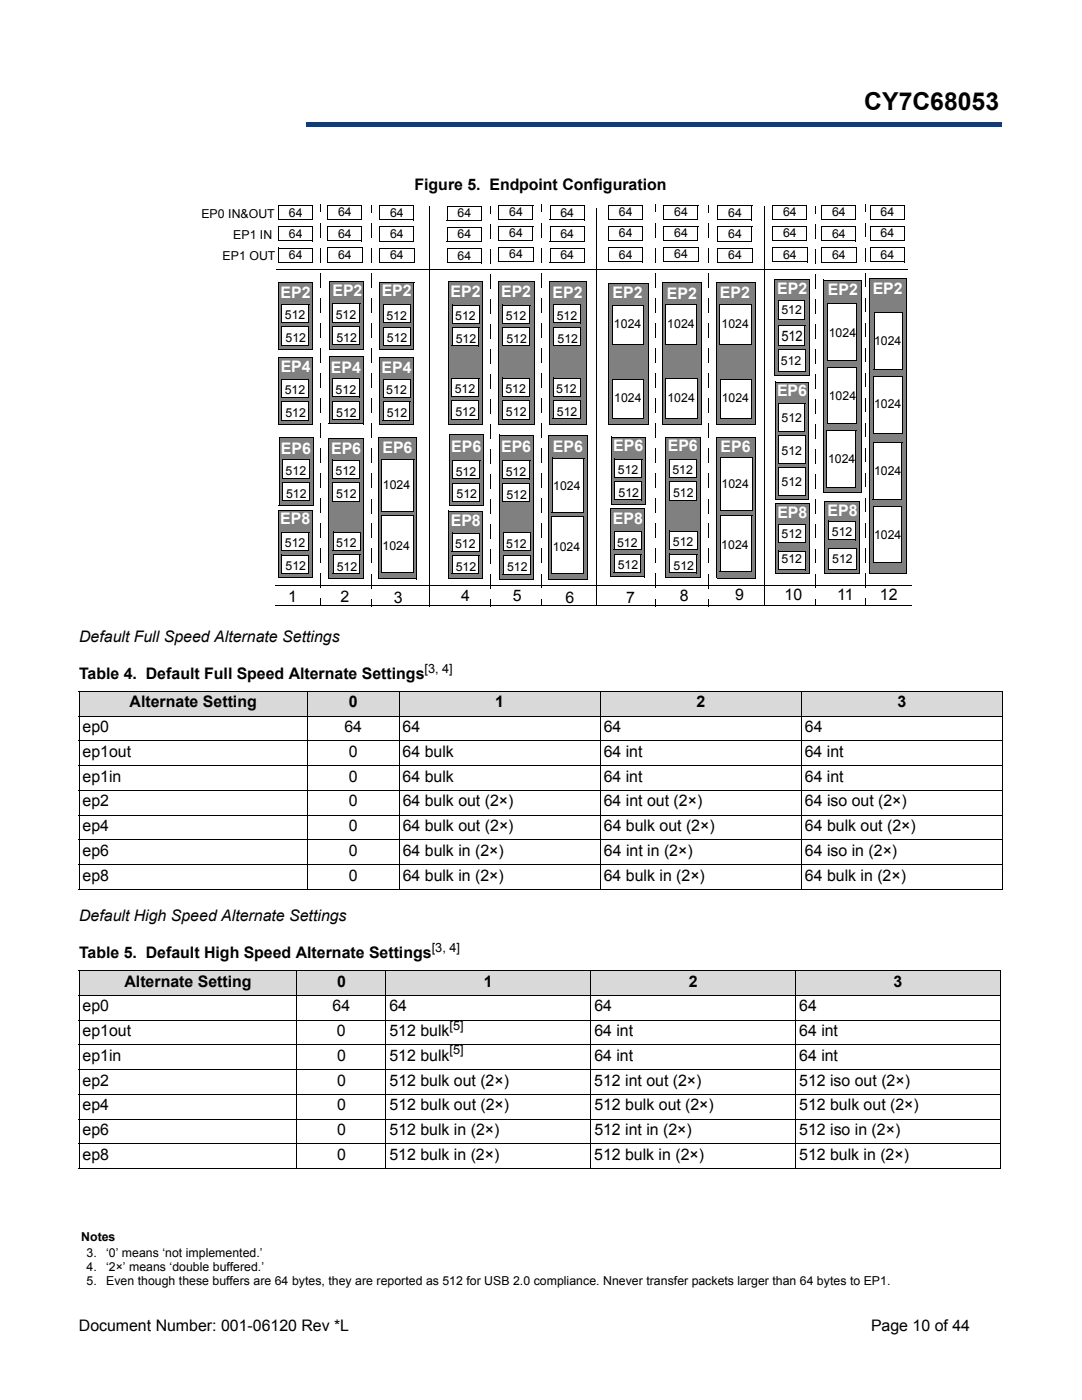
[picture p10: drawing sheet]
<svg xmlns="http://www.w3.org/2000/svg" width="216mm" height="279mm" viewBox="0 0 216 279" stroke-linecap="round" stroke-linejoin="round" font-family="sans-serif">
<defs><g id="words">
<text font-size="4.9" x="172.5" y="22">CY7C68053</text>
<g font-size="3.2">
<text x="82.7" y="37.9">Figure 5. Endpoint Configuration</text>
<text x="92" y="120">4</text>
<text x="102.3" y="120">5</text>
<text x="135.7" y="120">8</text>
<text x="146.7" y="119.8">9</text>
<text x="156.5" y="119.7">10</text>
<text x="167" y="119.7">11</text>
<text x="175.6" y="119.7">12</text>
<text x="57.5" y="120.1">1</text>
<text x="67.9" y="120.1">2</text>
<text x="78.6" y="120.3">3</text>
<text x="112.8" y="120.3">6</text>
<text x="124.9" y="120.3">7</text>
<text x="15.8" y="128.1">Default Full Speed Alternate Settings</text>
<text x="15.8" y="135.5">Table 4. Default Full Speed Alternate Settings</text>
<text x="25.9" y="141.2">Alternate Setting</text>
<text x="69.6" y="141.2">0</text>
<text x="98.8" y="141.2">1</text>
<text x="139" y="141.2">2</text>
<text x="179.1" y="141.2">3</text>
<text x="16.5" y="146.1">ep0</text>
<text x="68.7" y="146.1">64</text>
<text x="80.3" y="146.1">64</text>
<text x="120.5" y="146.1">64</text>
<text x="160.6" y="146.1">64</text>
<text x="16.5" y="151">ep1out</text>
<text x="16.5" y="156">ep1in</text>
<text x="69.6" y="151">0</text>
<text x="69.6" y="156">0</text>
<text x="80.3" y="151">64 bulk</text>
<text x="80.3" y="156">64 bulk</text>
<text x="120.5" y="151">64 int</text>
<text x="120.5" y="156">64 int</text>
<text x="160.6" y="151">64 int</text>
<text x="160.6" y="156">64 int</text>
<text x="16.5" y="160.9">ep2</text>
<text x="69.6" y="160.9">0</text>
<text x="80.4" y="160.9">64 bulk out (2×)</text>
<text x="120.5" y="160.9">64 int out (2×)</text>
<text x="160.6" y="160.9">64 iso out (2×)</text>
<text x="16.5" y="165.8">ep4</text>
<text x="69.6" y="165.8">0</text>
<text x="80.4" y="165.8">64 bulk out (2×)</text>
<text x="120.5" y="165.8">64 bulk out (2×)</text>
<text x="160.6" y="165.8">64 bulk out (2×)</text>
<text x="16.5" y="170.8">ep6</text>
<text x="69.6" y="170.8">0</text>
<text x="80.4" y="170.8">64 bulk in (2×)</text>
<text x="120.5" y="170.8">64 int in (2×)</text>
<text x="160.6" y="170.8">64 iso in (2×)</text>
<text x="16.5" y="175.7">ep8</text>
<text x="69.6" y="175.7">0</text>
<text x="80.4" y="175.7">64 bulk in (2×)</text>
<text x="120.5" y="175.7">64 bulk in (2×)</text>
<text x="160.6" y="175.7">64 bulk in (2×)</text>
<text x="15.8" y="183.8">Default High Speed Alternate Settings</text>
<text x="15.8" y="191.2">Table 5. Default High Speed Alternate Settings</text>
<text x="24.8" y="196.9">Alternate Setting</text>
<text x="67.2" y="196.9">0</text>
<text x="96.6" y="196.9">1</text>
<text x="137.4" y="196.9">2</text>
<text x="178.3" y="196.9">3</text>
<text x="16.5" y="201.8">ep0</text>
<text x="66.4" y="201.8">64</text>
<text x="77.7" y="201.8">64</text>
<text x="118.6" y="201.8">64</text>
<text x="159.5" y="201.8">64</text>
<text x="16.5" y="206.8">ep1out</text>
<text x="67.2" y="206.8">0</text>
<text x="77.7" y="206.8">512 bulk</text>
<text x="118.6" y="206.8">64 int</text>
<text x="159.5" y="206.8">64 int</text>
<text x="16.5" y="211.7">ep1in</text>
<text x="67.2" y="211.7">0</text>
<text x="77.7" y="211.7">512 bulk</text>
<text x="118.6" y="211.7">64 int</text>
<text x="159.5" y="211.7">64 int</text>
<text x="16.5" y="216.6">ep2</text>
<text x="16.5" y="221.6">ep4</text>
<text x="67.2" y="216.6">0</text>
<text x="67.3" y="221.6">0</text>
<text x="77.7" y="216.6">512 bulk out (2×)</text>
<text x="77.7" y="221.6">512 bulk out (2×)</text>
<text x="118.6" y="216.6">512 int out (2×)</text>
<text x="118.6" y="221.6">512 bulk out (2×)</text>
<text x="159.5" y="216.6">512 iso out (2×)</text>
<text x="159.5" y="221.6">512 bulk out (2×)</text>
<text x="16.5" y="226.5">ep6</text>
<text x="67.2" y="226.5">0</text>
<text x="77.7" y="226.5">512 bulk in (2×)</text>
<text x="118.6" y="226.5">512 int in (2×)</text>
<text x="159.5" y="226.5">512 iso in (2×)</text>
<text x="16.5" y="231.5">ep8</text>
<text x="67.2" y="231.5">0</text>
<text x="77.7" y="231.5">512 bulk in (2×)</text>
<text x="118.6" y="231.5">512 bulk in (2×)</text>
<text x="159.4" y="231.5">512 bulk in (2×)</text>
<text x="15.7" y="265.6">Document Number: 001-06120 Rev *L</text>
<text x="173.8" y="265.6">Page 10 of 44</text>
</g>
<g font-size="3.2" fill="#fff">
<text x="56" y="59.4">EP2</text>
<text x="66.3" y="59.1">EP2</text>
<text x="76.2" y="59.1">EP2</text>
<text x="89.9" y="59.2">EP2</text>
<text x="100" y="59.2">EP2</text>
<text x="110.2" y="59.5">EP2</text>
<text x="122.2" y="59.5">EP2</text>
<text x="133.1" y="59.6">EP2</text>
<text x="143.6" y="59.5">EP2</text>
<text x="155.1" y="58.7">EP2</text>
<text x="165.2" y="58.8">EP2</text>
<text x="174.1" y="58.6">EP2</text>
<text x="56" y="74.2">EP4</text>
<text x="66" y="74.4">EP4</text>
<text x="76.1" y="74.4">EP4</text>
<text x="155" y="79">EP6</text>
<text x="122.4" y="90">EP6</text>
<text x="56" y="90.6">EP6</text>
<text x="66.1" y="90.6">EP6</text>
<text x="76.3" y="90.4">EP6</text>
<text x="90" y="90.3">EP6</text>
<text x="100" y="90.3">EP6</text>
<text x="110.3" y="90.1">EP6</text>
<text x="133.2" y="90">EP6</text>
<text x="143.8" y="90.3">EP6</text>
<text x="55.9" y="104.5">EP8</text>
<text x="89.9" y="105.1">EP8</text>
<text x="122.3" y="104.6">EP8</text>
<text x="155.1" y="103.5">EP8</text>
<text x="165.1" y="103">EP8</text>
</g>
<text font-size="2.9" x="155.9" y="68.1">512</text>
<g font-size="2.5">
<text x="40.2" y="43.5">EP0 IN&amp;OUT</text>
<text x="46.5" y="47.7">EP1 IN</text>
<text x="57.6" y="43.2">64</text>
<text x="57.6" y="47.5">64</text>
<text x="67.5" y="43.2">64</text>
<text x="67.5" y="47.4">64</text>
<text x="77.8" y="43.2">64</text>
<text x="77.8" y="47.5">64</text>
<text x="91.3" y="43.3">64</text>
<text x="91.3" y="47.6">64</text>
<text x="101.6" y="43.1">64</text>
<text x="101.6" y="47.3">64</text>
<text x="111.8" y="43.2">64</text>
<text x="111.8" y="47.5">64</text>
<text x="123.5" y="43.1">64</text>
<text x="123.5" y="47.4">64</text>
<text x="134.5" y="43.1">64</text>
<text x="134.5" y="47.3">64</text>
<text x="145.3" y="43.2">64</text>
<text x="145.3" y="47.5">64</text>
<text x="156.3" y="43.1">64</text>
<text x="156.3" y="47.4">64</text>
<text x="166" y="43.2">64</text>
<text x="166" y="47.4">64</text>
<text x="175.7" y="43.2">64</text>
<text x="175.7" y="47.4">64</text>
<text x="44.4" y="52">EP1 OUT</text>
<text x="57.6" y="51.7">64</text>
<text x="67.5" y="51.6">64</text>
<text x="77.8" y="51.7">64</text>
<text x="91.3" y="51.8">64</text>
<text x="101.6" y="51.6">64</text>
<text x="111.8" y="51.7">64</text>
<text x="123.5" y="51.6">64</text>
<text x="134.5" y="51.6">64</text>
<text x="145.3" y="51.7">64</text>
<text x="156.3" y="51.6">64</text>
<text x="166" y="51.6">64</text>
<text x="175.7" y="51.6">64</text>
<text x="56.8" y="63.8">512</text>
<text x="67" y="63.7">512</text>
<text x="77.1" y="63.8">512</text>
<text x="90.8" y="63.9">512</text>
<text x="100.9" y="63.9">512</text>
<text x="111.1" y="63.8">512</text>
<text x="122.5" y="65.5">1024</text>
<text x="133.1" y="65.4">1024</text>
<text x="144" y="65.4">1024</text>
<text x="155.9" y="62.7">512</text>
<text x="57" y="68.3">512</text>
<text x="67.1" y="68.2">512</text>
<text x="77.2" y="68.3">512</text>
<text x="91" y="68.5">512</text>
<text x="101" y="68.4">512</text>
<text x="111.2" y="68.4">512</text>
<text x="165.4" y="67.2">1024</text>
<text x="174.4" y="68.8">1024</text>
<text x="155.8" y="72.9">512</text>
<text x="56.8" y="78.7">512</text>
<text x="56.9" y="83.2">512</text>
<text x="67" y="78.6">512</text>
<text x="67.1" y="83.2">512</text>
<text x="77.1" y="78.7">512</text>
<text x="77.2" y="83.3">512</text>
<text x="90.7" y="78.5">512</text>
<text x="90.9" y="83">512</text>
<text x="100.8" y="78.5">512</text>
<text x="101" y="83">512</text>
<text x="111" y="78.4">512</text>
<text x="111.1" y="83">512</text>
<text x="122.6" y="80.3">1024</text>
<text x="133.2" y="80.2">1024</text>
<text x="144" y="80.2">1024</text>
<text x="165.4" y="79.7">1024</text>
<text x="174.4" y="81.5">1024</text>
<text x="155.9" y="84.2">512</text>
<text x="57" y="94.8">512</text>
<text x="67" y="94.8">512</text>
<text x="91" y="94.9">512</text>
<text x="100.9" y="95">512</text>
<text x="123.3" y="94.6">512</text>
<text x="134.2" y="94.7">512</text>
<text x="155.9" y="90.7">512</text>
<text x="165.2" y="92.4">1024</text>
<text x="165.4" y="94.8">1024</text>
<text x="174.4" y="94.8">1024</text>
<text x="57.1" y="99.4">512</text>
<text x="67.1" y="99.4">512</text>
<text x="76.4" y="97.6">1024</text>
<text x="91.1" y="99.5">512</text>
<text x="101" y="99.5">512</text>
<text x="110.4" y="97.8">1024</text>
<text x="123.4" y="99.2">512</text>
<text x="134.3" y="99.2">512</text>
<text x="144" y="97.5">1024</text>
<text x="155.9" y="97.1">512</text>
<text x="155.9" y="107.4">512</text>
<text x="166" y="106.9">512</text>
<text x="174.4" y="107.5">1024</text>
<text x="56.8" y="109.3">512</text>
<text x="57" y="113.8">512</text>
<text x="67.1" y="109.2">512</text>
<text x="67.2" y="113.9">512</text>
<text x="76.3" y="109.8">1024</text>
<text x="90.8" y="109.4">512</text>
<text x="90.9" y="113.9">512</text>
<text x="101" y="109.3">512</text>
<text x="101.2" y="114">512</text>
<text x="110.3" y="109.9">1024</text>
<text x="123.1" y="109.1">512</text>
<text x="123.3" y="113.6">512</text>
<text x="134.3" y="109">512</text>
<text x="134.4" y="113.7">512</text>
<text x="143.9" y="109.6">1024</text>
<text x="155.9" y="112.4">512</text>
<text x="166.1" y="112.4">512</text>
<text x="84.7" y="134.2">[3, 4]</text>
<text x="86.1" y="190">[3, 4]</text>
<text x="89.7" y="205.5">[5]</text>
<text x="89.7" y="210.4">[5]</text>
<text x="16.2" y="247.7">Notes</text>
<text x="17.3" y="250.9">3.</text>
<text x="21.2" y="250.9">‘0’ means ‘not implemented.’</text>
<text x="17.3" y="253.7">4.</text>
<text x="17.3" y="256.5">5.</text>
<text x="21.2" y="253.7">‘2×’ means ‘double buffered.’</text>
<text x="21.2" y="256.5">Even though these buffers are 64 bytes, they are reported as 512 for USB 2.0 compliance. Nnever transfer packets larger than 64 bytes to EP1.</text>
</g>
</g></defs>
<path d="M61 24.4h138.8v.9h-138.8z" fill="#163b71"/>
<path d="M61 24.4h138.9" fill="none" stroke="#163b71" stroke-width=".2"/>
<path d="M199.7 24.4h.2v1h-.2z" fill="#163b71"/>
<path d="M61 25.3h138.8" fill="none" stroke="#163b71" stroke-width=".2"/>
<path d="M61 24.3h.1v1h-.1z" fill="#163b71"/>
<path d="M15.8 8.6h45.2v18h-45.2z" fill="#fff"/>
<path d="M55.7 87.4h6.8v13.4h-6.8z" fill="#808080"/>
<path d="M55.7 87.3v13.5M55.7 87.4h6.9M62.5 87.4v13.5M55.6 100.8h6.9" fill="none" stroke="#000" stroke-width=".2"/>
<path d="M154.5 55.8h7.1v19.1h-7.1z" fill="#808080"/>
<path d="M154.5 55.8h7.2M154.5 55.7v19.2M161.6 55.8v19.2M154.5 74.9h7.1" fill="none" stroke="#000" stroke-width=".2"/>
<path d="M154.7 76.3h6.6v23.3h-6.6z" fill="#808080"/>
<path d="M154.7 76.2v23.4M154.7 76.3h6.7M161.3 76.3v23.4M154.6 99.6h6.7" fill="none" stroke="#000" stroke-width=".2"/>
<path d="M154.7 100.5h6.8v13.9h-6.8z" fill="#808080"/>
<path d="M154.6 114.4h6.9M154.7 100.4v14M154.7 100.5h6.9M161.5 100.5v14" fill="none" stroke="#000" stroke-width=".2"/>
<path d="M164.5 100.1h7.1v14.3h-7.1z" fill="#808080"/>
<path d="M164.5 100v14.4M164.4 114.4h7.2M164.5 100.1h7.1M171.6 100.1v14.4" fill="none" stroke="#000" stroke-width=".2"/>
<path d="M173.6 55.6h7.2v58.8h-7.2z" fill="#808080"/>
<path d="M173.6 55.6h7.3M173.6 55.5v58.9M180.8 55.6v58.9M173.5 114.4h7.3" fill="none" stroke="#000" stroke-width=".2"/>
<path d="M164.4 55.9h7.5v42.3h-7.5z" fill="#808080"/>
<path d="M164.4 55.9h7.6M164.4 55.8v42.4M171.9 55.9v42.4M164.3 98.2h7.6" fill="none" stroke="#000" stroke-width=".2"/>
<path d="M55.6 41h6.8v2.9h-6.8z" fill="#fff"/>
<path d="M55.5 43.9h6.9M55.6 41v2.9M55.6 41h6.8M62.4 41v2.9" fill="none" stroke="#000" stroke-width=".2"/>
<path d="M55.6 45.3h6.8v2.8h-6.8z" fill="#fff"/>
<path d="M55.5 48.1h6.9M55.6 45.2v2.9M55.6 45.3h6.8M62.4 45.3v2.9" fill="none" stroke="#000" stroke-width=".2"/>
<path d="M55.6 49.5h6.8v2.8h-6.8z" fill="#fff"/>
<path d="M55.5 52.3h6.9M55.6 49.4v2.9M55.6 49.5h6.9M62.4 49.5v2.9" fill="none" stroke="#000" stroke-width=".2"/>
<path d="M56.4 91.8h5.4v3.6h-5.4z" fill="#fff"/>
<path d="M56.3 95.4h5.5M56.4 91.8h5.5M56.4 91.7v3.7M61.8 91.8v3.7" fill="none" stroke="#000" stroke-width=".2"/>
<path d="M56.4 96.3h5.3v3.7h-5.3z" fill="#fff"/>
<path d="M56.3 100h5.4M56.4 96.3h5.4M56.4 96.2v3.8M61.7 96.3v3.8" fill="none" stroke="#000" stroke-width=".2"/>
<path d="M155.4 60h5.1v3.8h-5.1z" fill="#fff"/>
<path d="M155.4 59.9v3.9M155.3 63.8h5.2M155.4 60h5.2M160.5 60v3.9" fill="none" stroke="#000" stroke-width=".2"/>
<path d="M155.4 64.9h5.2v4.1h-5.2z" fill="#fff"/>
<path d="M155.3 69h5.3M155.4 64.9h5.3M155.4 64.8v4.2M160.6 64.9v4.2" fill="none" stroke="#000" stroke-width=".2"/>
<path d="M155.4 69.7h5.2v4.5h-5.2z" fill="#fff"/>
<path d="M155.3 74.2h5.3M155.4 69.7h5.3M155.4 69.7v4.5M160.6 69.7v4.6" fill="none" stroke="#000" stroke-width=".2"/>
<path d="M155.4 80.5h5.2v5.6h-5.2z" fill="#fff"/>
<path d="M155.3 86.1h5.3M155.4 80.5h5.3M155.4 80.4v5.7M160.6 80.5v5.7" fill="none" stroke="#000" stroke-width=".2"/>
<path d="M155.4 86.9h5.2v5.6h-5.2z" fill="#fff"/>
<path d="M155.3 92.5h5.3M155.4 86.9h5.3M155.4 86.8v5.7M160.6 86.9v5.7" fill="none" stroke="#000" stroke-width=".2"/>
<path d="M155.4 93.2h5.2v5.7h-5.2z" fill="#fff"/>
<path d="M155.3 98.9h5.3M155.4 93.2h5.3M155.4 93.2v5.7M160.6 93.2v5.8" fill="none" stroke="#000" stroke-width=".2"/>
<path d="M155.4 104.8h5.3v3.5h-5.3z" fill="#fff"/>
<path d="M155.3 108.3h5.4M155.4 104.8h5.4M155.4 104.7v3.6M160.7 104.8v3.6" fill="none" stroke="#000" stroke-width=".2"/>
<path d="M155.4 110h5.3v3.7h-5.3z" fill="#fff"/>
<path d="M155.3 113.7h5.4M155.4 110h5.4M155.4 109.9v3.8M160.7 110v3.8" fill="none" stroke="#000" stroke-width=".2"/>
<path d="M165.1 60.6h5.9v11.3h-5.9z" fill="#fff"/>
<path d="M165 71.9h6M165.1 60.6h6M165.1 60.5v11.4M171 60.6v11.3" fill="none" stroke="#000" stroke-width=".2"/>
<path d="M165.1 73.3h5.8v11.3h-5.8z" fill="#fff"/>
<path d="M165.1 73.3h5.9M165.1 73.2v11.4M170.9 73.3v11.3M165 84.6h5.9" fill="none" stroke="#000" stroke-width=".2"/>
<path d="M165.3 104h5.5v3.8h-5.5z" fill="#fff"/>
<path d="M165.2 107.8h5.6M165.3 103.9v3.9M165.3 104h5.6M170.8 104v3.8" fill="none" stroke="#000" stroke-width=".2"/>
<path d="M165.4 109.5h5.5v4.2h-5.5z" fill="#fff"/>
<path d="M165.3 113.7h5.6M165.4 109.5h5.5M165.4 109.4v4.3M170.9 109.5v4.3" fill="none" stroke="#000" stroke-width=".2"/>
<path d="M174.4 62.4h5.6v11.3h-5.6z" fill="#fff"/>
<path d="M174.3 73.7h5.7M174.4 62.4h5.7M174.4 62.3v11.4M180 62.4v11.4" fill="none" stroke="#000" stroke-width=".2"/>
<path d="M174.3 75.1h5.7v11.3h-5.7z" fill="#fff"/>
<path d="M174.3 75.1h5.8M174.3 75v11.4M180 75.1v11.4M174.3 86.4h5.7" fill="none" stroke="#000" stroke-width=".2"/>
<path d="M174.2 88.3h5.8v11.3h-5.8z" fill="#fff"/>
<path d="M174.1 99.6h5.9M174.2 88.3h5.8M174.2 88.2v11.4M180 88.3v11.4" fill="none" stroke="#000" stroke-width=".2"/>
<path d="M174.3 101h5.7v11.3h-5.7z" fill="#fff"/>
<path d="M55.2 53.7h125.9M54.9 116.9h127M174.2 112.3h5.8M174.3 101h5.7M174.3 100.9v11.4M180 101v11.4" fill="none" stroke="#000" stroke-width=".2"/>
<path d="M75.5 87.4h7.7v28.1h-7.7z" fill="#808080"/>
<path d="M75.5 87.3v28.2M75.5 87.4h7.8M83.2 87.4v28.2M75.4 115.5h7.8" fill="none" stroke="#000" stroke-width=".2"/>
<path d="M76.2 91.7h6.3v10.4h-6.3z" fill="#fff"/>
<path d="M76.2 91.7h6.4M76.2 91.6v10.5M82.5 91.7v10.5M76.1 102.1h6.4" fill="none" stroke="#000" stroke-width=".2"/>
<path d="M76.2 103h6.3v11.2h-6.3z" fill="#fff"/>
<path d="M76.1 114.2h6.4M76.2 102.9v11.3M76.2 103h6.4M82.5 103v11.3" fill="none" stroke="#000" stroke-width=".2"/>
<path d="M165 85.9h5.8v11.3h-5.8z" fill="#fff"/>
<path d="M164.9 97.2h5.9M165 85.9v11.3M165 85.9h5.9M170.8 85.9v11.4" fill="none" stroke="#000" stroke-width=".2"/>
<path d="M55.5 101.9h6.8v13.4h-6.8z" fill="#808080"/>
<path d="M55.4 115.3h6.9M55.5 101.8v13.5M55.5 101.9h6.9M62.3 101.9v13.5" fill="none" stroke="#000" stroke-width=".2"/>
<path d="M56.2 106.3h5.4v3.6h-5.4z" fill="#fff"/>
<path d="M56.2 109.9h5.4M56.2 106.2v3.7M56.2 106.3h5.5M61.6 106.3v3.7" fill="none" stroke="#000" stroke-width=".2"/>
<path d="M56.2 110.8h5.4v3.6h-5.4z" fill="#fff"/>
<path d="M56.2 114.4h5.4M56.2 110.7v3.7M56.2 110.8h5.5M61.6 110.8v3.7" fill="none" stroke="#000" stroke-width=".2"/>
<path d="M65.6 87.4h6.9v28.1h-6.9z" fill="#808080"/>
<path d="M65.6 87.4h6.9M65.6 87.4v28.1M72.5 87.4v28.1M65.6 115.5h6.9" fill="none" stroke="#000" stroke-width=".2"/>
<path d="M66.4 91.8h5.4v3.6h-5.4z" fill="#fff"/>
<path d="M66.3 95.4h5.5M66.4 91.8v3.6M66.4 91.8h5.4M71.8 91.8v3.7" fill="none" stroke="#000" stroke-width=".2"/>
<path d="M66.4 96.4h5.3v3.6h-5.3z" fill="#fff"/>
<path d="M66.4 96.3v3.7M66.4 96.4h5.4M71.7 96.4v3.7M66.3 100h5.4" fill="none" stroke="#000" stroke-width=".2"/>
<path d="M66.5 106.2h5.4v3.6h-5.4z" fill="#fff"/>
<path d="M66.4 109.8h5.5M66.5 106.2h5.4M66.5 106.1v3.7M71.9 106.2v3.7" fill="none" stroke="#000" stroke-width=".2"/>
<path d="M66.5 110.7h5.3v3.8h-5.3z" fill="#fff"/>
<path d="M66.4 114.5h5.4M66.5 110.7h5.4M66.5 110.7v3.8M71.8 110.7v3.9" fill="none" stroke="#000" stroke-width=".2"/>
<path d="M55.5 56.4h6.8v13.4h-6.8z" fill="#808080"/>
<path d="M55.5 56.3v13.5M55.5 56.4h6.9M62.3 56.4v13.4M55.4 69.8h6.9" fill="none" stroke="#000" stroke-width=".2"/>
<path d="M56.2 60.8h5.4v3.5h-5.4z" fill="#fff"/>
<path d="M56.2 64.3h5.4M56.2 60.7v3.6M56.2 60.8h5.5M61.6 60.8v3.6" fill="none" stroke="#000" stroke-width=".2"/>
<path d="M56.2 65.3h5.4v3.6h-5.4z" fill="#fff"/>
<path d="M56.2 68.9h5.4M56.2 65.2v3.7M56.2 65.3h5.5M61.6 65.3v3.7" fill="none" stroke="#000" stroke-width=".2"/>
<path d="M55.5 71.3h6.8v13.4h-6.8z" fill="#808080"/>
<path d="M55.5 71.2v13.5M55.5 71.3h6.9M62.3 71.3v13.5M55.4 84.7h6.9" fill="none" stroke="#000" stroke-width=".2"/>
<path d="M56.2 75.7h5.4v3.6h-5.4z" fill="#fff"/>
<path d="M56.1 79.3h5.5M56.2 75.6v3.7M56.2 75.7h5.5M61.6 75.7v3.7" fill="none" stroke="#000" stroke-width=".2"/>
<path d="M56.2 80.2h5.4v3.6h-5.4z" fill="#fff"/>
<path d="M56.1 83.8h5.5M56.2 80.1v3.7M56.2 80.2h5.4M61.6 80.2v3.7" fill="none" stroke="#000" stroke-width=".2"/>
<path d="M65.7 56.3h6.8v13.4h-6.8z" fill="#808080"/>
<path d="M65.7 56.3h6.9M65.7 56.2v13.5M72.5 56.3v13.5M65.6 69.7h6.9" fill="none" stroke="#000" stroke-width=".2"/>
<path d="M66.4 60.7h5.4v3.6h-5.4z" fill="#fff"/>
<path d="M66.3 64.3h5.5M66.4 60.7h5.5M66.4 60.6v3.7M71.8 60.7v3.6" fill="none" stroke="#000" stroke-width=".2"/>
<path d="M66.4 65.2h5.3v3.6h-5.3z" fill="#fff"/>
<path d="M66.3 68.8h5.4M66.4 65.2h5.4M66.4 65.1v3.7M71.7 65.2v3.7" fill="none" stroke="#000" stroke-width=".2"/>
<path d="M65.7 71.2h6.8v13.4h-6.8z" fill="#808080"/>
<path d="M65.7 71.2h6.9M65.7 71.1v13.5M72.5 71.2v13.5M65.6 84.6h6.9" fill="none" stroke="#000" stroke-width=".2"/>
<path d="M66.4 75.6h5.4v3.6h-5.4z" fill="#fff"/>
<path d="M66.3 79.2h5.5M66.4 75.5v3.7M66.4 75.6h5.5M71.8 75.6v3.7" fill="none" stroke="#000" stroke-width=".2"/>
<path d="M66.4 80.1h5.3v3.7h-5.3z" fill="#fff"/>
<path d="M66.3 83.8h5.4M66.4 80v3.8M66.4 80.1h5.4M71.7 80.1v3.7" fill="none" stroke="#000" stroke-width=".2"/>
<path d="M75.8 56.4h6.8v13.4h-6.8z" fill="#808080"/>
<path d="M75.8 56.3v13.5M75.8 56.4h6.9M82.6 56.4v13.5M75.7 69.8h6.9" fill="none" stroke="#000" stroke-width=".2"/>
<path d="M76.5 60.8h5.4v3.6h-5.4z" fill="#fff"/>
<path d="M76.4 64.4h5.5M76.5 60.8h5.5M76.5 60.7v3.7M81.9 60.8v3.7" fill="none" stroke="#000" stroke-width=".2"/>
<path d="M76.5 65.3h5.3v3.6h-5.3z" fill="#fff"/>
<path d="M76.4 68.9h5.4M76.5 65.3h5.4M76.5 65.2v3.7M81.8 65.3v3.7" fill="none" stroke="#000" stroke-width=".2"/>
<path d="M75.8 71.3h6.8v13.4h-6.8z" fill="#808080"/>
<path d="M75.8 71.2v13.5M75.8 71.3h6.9M82.6 71.3v13.5M75.7 84.7h6.9" fill="none" stroke="#000" stroke-width=".2"/>
<path d="M76.5 75.7h5.4v3.6h-5.4z" fill="#fff"/>
<path d="M76.4 79.3h5.5M76.5 75.7h5.5M76.5 75.6v3.7M81.9 75.7v3.7" fill="none" stroke="#000" stroke-width=".2"/>
<path d="M76.5 80.2h5.3v3.7h-5.3z" fill="#fff"/>
<path d="M76.4 83.9h5.4M76.5 80.2h5.4M76.5 80.1v3.8M81.8 80.2v3.7" fill="none" stroke="#000" stroke-width=".2"/>
<path d="M89.5 56.1h6.8v28.6h-6.8z" fill="#808080"/>
<path d="M89.5 56v28.7M89.5 56.1h6.9M96.3 56.1v28.7M89.5 84.7h6.8" fill="none" stroke="#000" stroke-width=".2"/>
<path d="M90.2 60.9h5.4v3.6h-5.4z" fill="#fff"/>
<path d="M90.1 64.5h5.5M90.2 60.8v3.7M90.2 60.9h5.5M95.6 60.9v3.7" fill="none" stroke="#000" stroke-width=".2"/>
<path d="M90.2 65.4h5.4v3.6h-5.4z" fill="#fff"/>
<path d="M90.1 69h5.5M90.2 65.3v3.7M90.2 65.4h5.5M95.6 65.4v3.7" fill="none" stroke="#000" stroke-width=".2"/>
<path d="M90.1 75.5h5.4v3.6h-5.4z" fill="#fff"/>
<path d="M90.1 79.1h5.4M90.1 75.5h5.5M90.1 75.4v3.7M95.5 75.5v3.7" fill="none" stroke="#000" stroke-width=".2"/>
<path d="M90.1 80h5.4v3.7h-5.4z" fill="#fff"/>
<path d="M90.1 80h5.5M90.1 79.9v3.8M95.5 80v3.7M90.1 83.7h5.4" fill="none" stroke="#000" stroke-width=".2"/>
<path d="M99.4 56.1h7.2v28.6h-7.2z" fill="#808080"/>
<path d="M99.4 56v28.7M99.4 56.1h7.3M106.6 56.1v28.7M99.3 84.7h7.3" fill="none" stroke="#000" stroke-width=".2"/>
<path d="M100.3 60.9h5.4v3.6h-5.4z" fill="#fff"/>
<path d="M100.2 64.5h5.5M100.3 60.9h5.5M100.3 60.8v3.7M105.7 60.9v3.7" fill="none" stroke="#000" stroke-width=".2"/>
<path d="M100.3 65.4h5.4v3.6h-5.4z" fill="#fff"/>
<path d="M100.2 69h5.5M100.3 65.4h5.4M100.3 65.3v3.7M105.7 65.4v3.7" fill="none" stroke="#000" stroke-width=".2"/>
<path d="M100.2 75.5h5.4v3.6h-5.4z" fill="#fff"/>
<path d="M100.2 79.1h5.4M100.2 75.5h5.5M100.2 75.4v3.7M105.6 75.5v3.6" fill="none" stroke="#000" stroke-width=".2"/>
<path d="M100.2 80h5.4v3.6h-5.4z" fill="#fff"/>
<path d="M100.2 80h5.5M100.2 79.9v3.7M105.6 80v3.7M100.2 83.6h5.4" fill="none" stroke="#000" stroke-width=".2"/>
<path d="M109.6 56.2h7.5v28.5h-7.5z" fill="#808080"/>
<path d="M109.6 56.2h7.6M109.6 56.1v28.6M117.1 56.2v28.6M109.5 84.7h7.6" fill="none" stroke="#000" stroke-width=".2"/>
<path d="M110.5 60.9h5.4v3.6h-5.4z" fill="#fff"/>
<path d="M110.4 64.5h5.5M110.5 60.8v3.7M110.5 60.9h5.5M115.9 60.9v3.6" fill="none" stroke="#000" stroke-width=".2"/>
<path d="M110.5 65.3h5.3v3.7h-5.3z" fill="#fff"/>
<path d="M110.4 69h5.4M110.5 65.3v3.7M110.5 65.3h5.4M115.8 65.3v3.8" fill="none" stroke="#000" stroke-width=".2"/>
<path d="M110.4 75.4h5.4v3.6h-5.4z" fill="#fff"/>
<path d="M110.3 79h5.5M110.4 75.4h5.5M110.4 75.4v3.6M115.8 75.4v3.7" fill="none" stroke="#000" stroke-width=".2"/>
<path d="M110.4 79.9h5.3v3.7h-5.3z" fill="#fff"/>
<path d="M110.4 79.9h5.4M110.4 79.9v3.7M115.7 79.9v3.8M110.3 83.6h5.4" fill="none" stroke="#000" stroke-width=".2"/>
<path d="M121.5 56.5h7.8v28.2h-7.8z" fill="#808080"/>
<path d="M121.5 56.5h7.9M121.5 56.4v28.3M129.3 56.5v28.3M121.4 84.7h7.9" fill="none" stroke="#000" stroke-width=".2"/>
<path d="M122.2 60.9h6.2v7.9h-6.2z" fill="#fff"/>
<path d="M122.1 68.8h6.3M122.2 60.8v8M122.2 60.9h6.3M128.4 60.9v8" fill="none" stroke="#000" stroke-width=".2"/>
<path d="M122.2 75.7h6.3v7.9h-6.3z" fill="#fff"/>
<path d="M122.2 75.6v8M122.2 75.7h6.4M128.5 75.7v8M122.1 83.6h6.4" fill="none" stroke="#000" stroke-width=".2"/>
<path d="M132.1 56.4h7.9v28.2h-7.9z" fill="#808080"/>
<path d="M132.1 56.4h8M132.1 56.3v28.3M140 56.4v28.3M132 84.6h8" fill="none" stroke="#000" stroke-width=".2"/>
<path d="M132.8 60.8h6.3v7.9h-6.3z" fill="#fff"/>
<path d="M132.7 68.7h6.4M132.8 60.8h6.3M132.8 60.7v8M139.1 60.8v8" fill="none" stroke="#000" stroke-width=".2"/>
<path d="M132.9 75.6h6.2v7.9h-6.2z" fill="#fff"/>
<path d="M132.9 75.6h6.3M132.9 75.5v8M139.1 75.6v8M132.8 83.5h6.3" fill="none" stroke="#000" stroke-width=".2"/>
<path d="M142.9 56.5h7.9v28.2h-7.9z" fill="#808080"/>
<path d="M142.9 56.5h8M142.9 56.4v28.3M150.8 56.5v28.3M142.9 84.7h7.9" fill="none" stroke="#000" stroke-width=".2"/>
<path d="M143.6 60.9h6.3v7.8h-6.3z" fill="#fff"/>
<path d="M143.6 68.7h6.3M143.6 60.9h6.4M143.6 60.8v7.9M149.9 60.9v7.9" fill="none" stroke="#000" stroke-width=".2"/>
<path d="M143.7 75.6h6.2v7.9h-6.2z" fill="#fff"/>
<path d="M143.7 75.6h6.3M143.7 75.6v7.9M149.9 75.6v8M143.6 83.5h6.3" fill="none" stroke="#000" stroke-width=".2"/>
<path d="M89.7 86.8h6.8v14.1h-6.8z" fill="#808080"/>
<path d="M89.7 86.7v14.2M89.7 86.8h6.9M96.5 86.8v14.2M89.6 100.9h6.9" fill="none" stroke="#000" stroke-width=".2"/>
<path d="M90.4 91.9h5.4v3.6h-5.4z" fill="#fff"/>
<path d="M90.3 95.5h5.5M90.4 91.8v3.7M90.4 91.9h5.4M95.8 91.9v3.7" fill="none" stroke="#000" stroke-width=".2"/>
<path d="M90.4 96.4h5.3v3.7h-5.3z" fill="#fff"/>
<path d="M90.4 96.3v3.8M90.4 96.4h5.4M95.7 96.4v3.8M90.3 100.1h5.4" fill="none" stroke="#000" stroke-width=".2"/>
<path d="M109.5 87h7.7v28.7h-7.7z" fill="#808080"/>
<path d="M109.5 87h7.7M109.5 86.9v28.8M117.2 87v28.7M109.4 115.7h7.8" fill="none" stroke="#000" stroke-width=".2"/>
<path d="M110.2 91.4h6.3v10.8h-6.3z" fill="#fff"/>
<path d="M110.2 91.4h6.4M110.2 91.3v10.9M116.5 91.4v10.9M110.1 102.2h6.4" fill="none" stroke="#000" stroke-width=".2"/>
<path d="M110.1 103.1h6.4v11.3h-6.4z" fill="#fff"/>
<path d="M110 114.4h6.5M110.1 103.1h6.4M110.1 103v11.4M116.5 103.1v11.3" fill="none" stroke="#000" stroke-width=".2"/>
<path d="M89.5 102h6.8v13.4h-6.8z" fill="#808080"/>
<path d="M89.4 115.4h6.9M89.5 101.9v13.5M89.5 102h6.9M96.3 102v13.5" fill="none" stroke="#000" stroke-width=".2"/>
<path d="M90.2 106.4h5.4v3.6h-5.4z" fill="#fff"/>
<path d="M90.1 110h5.5M90.2 106.3v3.7M90.2 106.4h5.5M95.6 106.4v3.7" fill="none" stroke="#000" stroke-width=".2"/>
<path d="M90.2 110.9h5.3v3.6h-5.3z" fill="#fff"/>
<path d="M90.1 114.5h5.4M90.2 110.8v3.7M90.2 110.9h5.4M95.5 110.9v3.7" fill="none" stroke="#000" stroke-width=".2"/>
<path d="M99.6 86.8h6.8v28.8h-6.8z" fill="#808080"/>
<path d="M99.6 86.7v28.9M99.6 86.8h6.9M106.4 86.8v28.9M99.5 115.6h6.9" fill="none" stroke="#000" stroke-width=".2"/>
<path d="M100.3 92h5.4v3.5h-5.4z" fill="#fff"/>
<path d="M100.2 95.5h5.5M100.3 92h5.5M100.3 91.9v3.6M105.7 92v3.6" fill="none" stroke="#000" stroke-width=".2"/>
<path d="M100.3 96.5h5.4v3.6h-5.4z" fill="#fff"/>
<path d="M100.3 96.5h5.4M100.3 96.4v3.7M105.7 96.5v3.7M100.2 100.1h5.5" fill="none" stroke="#000" stroke-width=".2"/>
<path d="M100.4 106.3h5.4v3.6h-5.4z" fill="#fff"/>
<path d="M100.4 109.9h5.4M100.4 106.2v3.7M100.4 106.3h5.5M105.8 106.3v3.7" fill="none" stroke="#000" stroke-width=".2"/>
<path d="M100.4 110.8h5.4v3.8h-5.4z" fill="#fff"/>
<path d="M100.4 114.6h5.4M100.4 110.8v3.8M100.4 110.8h5.5M105.8 110.8v3.9" fill="none" stroke="#000" stroke-width=".2"/>
<path d="M122 87.2h6.8v13.4h-6.8z" fill="#808080"/>
<path d="M122 87.2h6.9M122 87.1v13.5M128.8 87.2v13.5M121.9 100.6h6.9" fill="none" stroke="#000" stroke-width=".2"/>
<path d="M122.7 91.6h5.4v3.6h-5.4z" fill="#fff"/>
<path d="M122.6 95.2h5.5M122.7 91.5v3.7M122.7 91.6h5.5M128.1 91.6v3.7" fill="none" stroke="#000" stroke-width=".2"/>
<path d="M122.7 96.1h5.3v3.7h-5.3z" fill="#fff"/>
<path d="M122.6 99.8h5.4M122.7 96.1v3.7M122.7 96.1h5.4M128 96.1v3.8" fill="none" stroke="#000" stroke-width=".2"/>
<path d="M143.1 87.4h7.6v28h-7.6z" fill="#808080"/>
<path d="M143.1 87.3v28.1M143.1 87.4h7.7M150.7 87.4v28.1M143 115.4h7.7" fill="none" stroke="#000" stroke-width=".2"/>
<path d="M143.8 91.2h6.3v10.7h-6.3z" fill="#fff"/>
<path d="M143.8 91.2h6.4M143.8 91.1v10.8M150.1 91.2v10.8M143.7 101.9h6.4" fill="none" stroke="#000" stroke-width=".2"/>
<path d="M143.7 102.8h6.4v11.3h-6.4z" fill="#fff"/>
<path d="M143.6 114.1h6.5M143.7 102.8h6.4M143.7 102.7v11.4M150.1 102.8v11.4" fill="none" stroke="#000" stroke-width=".2"/>
<path d="M121.8 101.6h6.9v13.5h-6.9z" fill="#808080"/>
<path d="M121.8 115.1h6.9M121.8 101.6h6.9M121.8 101.5v13.6M128.7 101.6v13.6" fill="none" stroke="#000" stroke-width=".2"/>
<path d="M122.5 106.1h5.4v3.6h-5.4z" fill="#fff"/>
<path d="M122.4 109.7h5.5M122.5 106.1h5.5M122.5 106v3.7M127.9 106.1v3.7" fill="none" stroke="#000" stroke-width=".2"/>
<path d="M122.5 110.6h5.4v3.7h-5.4z" fill="#fff"/>
<path d="M122.4 114.3h5.5M122.5 110.6h5.5M122.5 110.5v3.8M127.9 110.6v3.7" fill="none" stroke="#000" stroke-width=".2"/>
<path d="M132.9 87.3h6.8v28h-6.8z" fill="#808080"/>
<path d="M132.9 87.3h6.9M132.9 87.2v28.1M139.7 87.3v28.1M132.8 115.3h6.9" fill="none" stroke="#000" stroke-width=".2"/>
<path d="M133.6 91.7h5.4v3.6h-5.4z" fill="#fff"/>
<path d="M133.5 95.3h5.5M133.6 91.7h5.5M133.6 91.6v3.7M139 91.7v3.7" fill="none" stroke="#000" stroke-width=".2"/>
<path d="M133.6 96.2h5.3v3.6h-5.3z" fill="#fff"/>
<path d="M133.5 99.8h5.4M133.6 96.2h5.4M133.6 96.1v3.7M138.9 96.2v3.7" fill="none" stroke="#000" stroke-width=".2"/>
<path d="M133.7 106h5.4v3.6h-5.4z" fill="#fff"/>
<path d="M133.6 109.6h5.5M133.7 106h5.5M133.7 105.9v3.7M139.1 106v3.7" fill="none" stroke="#000" stroke-width=".2"/>
<path d="M133.7 110.6h5.3v3.7h-5.3z" fill="#fff"/>
<path d="M133.6 114.3h5.4M133.7 110.6h5.4M133.7 110.5v3.8M139 110.6v3.8" fill="none" stroke="#000" stroke-width=".2"/>
<path d="M65.4 41h6.8v2.8h-6.8z" fill="#fff"/>
<path d="M65.3 43.8h6.9M65.4 41h6.9M65.4 40.9v2.9M72.2 41v2.9" fill="none" stroke="#000" stroke-width=".2"/>
<path d="M65.4 45.3h6.8v2.8h-6.8z" fill="#fff"/>
<path d="M65.3 48.1h6.9M65.4 45.3h6.9M65.4 45.2v2.9M72.2 45.3v2.9" fill="none" stroke="#000" stroke-width=".2"/>
<path d="M65.4 49.5h6.8v2.8h-6.8z" fill="#fff"/>
<path d="M65.3 52.3h6.9M65.4 49.5h6.9M65.4 49.4v2.9M72.2 49.5v2.9" fill="none" stroke="#000" stroke-width=".2"/>
<path d="M75.8 41.1h6.7v2.8h-6.7z" fill="#fff"/>
<path d="M75.7 43.9h6.8M75.8 41v2.9M75.8 41.1h6.8M82.5 41.1v2.9" fill="none" stroke="#000" stroke-width=".2"/>
<path d="M75.8 45.3h6.7v2.8h-6.7z" fill="#fff"/>
<path d="M75.7 48.1h6.8M75.8 45.2v2.9M75.8 45.3h6.8M82.5 45.3v2.9" fill="none" stroke="#000" stroke-width=".2"/>
<path d="M75.8 49.5h6.8v2.9h-6.8z" fill="#fff"/>
<path d="M75.7 52.4h6.9M75.8 49.4v3M75.8 49.5h6.9M82.6 49.5v3" fill="none" stroke="#000" stroke-width=".2"/>
<path d="M89.2 41.2h6.8v2.8h-6.8z" fill="#fff"/>
<path d="M89.1 44h6.9M89.2 41.2h6.9M89.2 41.1v2.9M96 41.2v2.9" fill="none" stroke="#000" stroke-width=".2"/>
<path d="M89.2 45.4h6.8v2.8h-6.8z" fill="#fff"/>
<path d="M89.1 48.2h6.9M89.2 45.4h6.9M89.2 45.3v2.9M96 45.4v2.9" fill="none" stroke="#000" stroke-width=".2"/>
<path d="M89.2 49.6h6.9v2.9h-6.9z" fill="#fff"/>
<path d="M89.1 52.5h7M89.2 49.6h7M89.2 49.6v2.9M96.1 49.6v3" fill="none" stroke="#000" stroke-width=".2"/>
<path d="M99.5 41h6.8v2.8h-6.8z" fill="#fff"/>
<path d="M99.4 43.8h6.9M99.5 41h6.9M99.5 40.9v2.9M106.3 41v2.9" fill="none" stroke="#000" stroke-width=".2"/>
<path d="M99.5 45.2h6.8v2.8h-6.8z" fill="#fff"/>
<path d="M99.4 48h6.9M99.5 45.2h6.9M99.5 45.1v2.9M106.3 45.2v2.9" fill="none" stroke="#000" stroke-width=".2"/>
<path d="M99.5 49.4h6.9v2.8h-6.9z" fill="#fff"/>
<path d="M99.4 52.2h7M99.5 49.4h7M99.5 49.3v2.9M106.4 49.4v2.9" fill="none" stroke="#000" stroke-width=".2"/>
<path d="M109.7 41.1h6.8v2.8h-6.8z" fill="#fff"/>
<path d="M109.7 43.9h6.8M109.7 41v2.9M109.7 41.1h6.9M116.5 41.1v2.9" fill="none" stroke="#000" stroke-width=".2"/>
<path d="M109.7 45.3h6.8v2.8h-6.8z" fill="#fff"/>
<path d="M109.7 48.1h6.8M109.7 45.2v2.9M109.7 45.3h6.9M116.5 45.3v2.9" fill="none" stroke="#000" stroke-width=".2"/>
<path d="M109.7 49.5h6.9v2.9h-6.9z" fill="#fff"/>
<path d="M109.7 52.4h6.9M109.7 49.4v3M109.7 49.5h7M116.6 49.5v3" fill="none" stroke="#000" stroke-width=".2"/>
<path d="M121.4 41h6.8v2.8h-6.8z" fill="#fff"/>
<path d="M121.3 43.8h6.9M121.4 41h6.9M121.4 40.9v2.9M128.2 41v2.9" fill="none" stroke="#000" stroke-width=".2"/>
<path d="M121.4 45.2h6.8v2.8h-6.8z" fill="#fff"/>
<path d="M121.3 48h6.9M121.4 45.2h6.9M121.4 45.1v2.9M128.2 45.2v2.9" fill="none" stroke="#000" stroke-width=".2"/>
<path d="M121.4 49.4h6.9v2.9h-6.9z" fill="#fff"/>
<path d="M121.3 52.3h7M121.4 49.4h7M121.4 49.4v2.9M128.3 49.4v2.9" fill="none" stroke="#000" stroke-width=".2"/>
<path d="M132.5 41h6.8v2.8h-6.8z" fill="#fff"/>
<path d="M132.4 43.8h6.9M132.5 40.9v2.9M132.5 41h6.8M139.3 41v2.9" fill="none" stroke="#000" stroke-width=".2"/>
<path d="M132.5 45.2h6.8v2.8h-6.8z" fill="#fff"/>
<path d="M132.4 48h6.9M132.5 45.1v2.9M132.5 45.2h6.8M139.3 45.2v2.9" fill="none" stroke="#000" stroke-width=".2"/>
<path d="M132.5 49.4h6.8v2.8h-6.8z" fill="#fff"/>
<path d="M132.4 52.2h6.9M132.5 49.3v2.9M132.5 49.4h6.9M139.3 49.4v2.9" fill="none" stroke="#000" stroke-width=".2"/>
<path d="M143.2 41.1h6.8v2.8h-6.8z" fill="#fff"/>
<path d="M143.2 43.9h6.8M143.2 41.1h6.9M143.2 41v2.9M150 41.1v2.9" fill="none" stroke="#000" stroke-width=".2"/>
<path d="M143.2 45.3h6.8v2.8h-6.8z" fill="#fff"/>
<path d="M143.2 48.1h6.8M143.2 45.3h6.9M143.2 45.2v2.9M150 45.3v2.9" fill="none" stroke="#000" stroke-width=".2"/>
<path d="M143.2 49.5h6.9v2.9h-6.9z" fill="#fff"/>
<path d="M143.2 52.4h6.9M143.2 49.5h7M143.2 49.4v3M150.1 49.5v3" fill="none" stroke="#000" stroke-width=".2"/>
<path d="M154.2 41h6.8v2.8h-6.8z" fill="#fff"/>
<path d="M154.1 43.8h6.9M154.2 40.9v2.9M154.2 41h6.9M161 41v2.9" fill="none" stroke="#000" stroke-width=".2"/>
<path d="M154.2 45.2h6.8v2.8h-6.8z" fill="#fff"/>
<path d="M154.1 48h6.9M154.2 45.1v2.9M154.2 45.2h6.9M161 45.2v2.9" fill="none" stroke="#000" stroke-width=".2"/>
<path d="M154.2 49.4h6.8v2.9h-6.8z" fill="#fff"/>
<path d="M154.1 52.3h6.9M154.2 49.4v2.9M154.2 49.4h6.9M161 49.4v2.9" fill="none" stroke="#000" stroke-width=".2"/>
<path d="M164 41h6.8v2.8h-6.8z" fill="#fff"/>
<path d="M163.9 43.8h6.9M164 40.9v2.9M164 41h6.8M170.8 41v2.9" fill="none" stroke="#000" stroke-width=".2"/>
<path d="M164 45.3h6.8v2.8h-6.8z" fill="#fff"/>
<path d="M163.9 48.1h6.9M164 45.2v2.9M164 45.3h6.8M170.8 45.3v2.9" fill="none" stroke="#000" stroke-width=".2"/>
<path d="M164 49.5h6.8v2.8h-6.8z" fill="#fff"/>
<path d="M163.9 52.3h6.9M164 49.4v2.9M164 49.5h6.9M170.8 49.5v2.9" fill="none" stroke="#000" stroke-width=".2"/>
<path d="M173.7 41h6.7v2.8h-6.7z" fill="#fff"/>
<path d="M173.6 43.8h6.8M173.7 41h6.8M173.7 40.9v2.9M180.4 41v2.9" fill="none" stroke="#000" stroke-width=".2"/>
<path d="M173.7 45.2h6.7v2.8h-6.7z" fill="#fff"/>
<path d="M173.6 48h6.8M173.7 45.2h6.8M173.7 45.1v2.9M180.4 45.2v2.9" fill="none" stroke="#000" stroke-width=".2"/>
<path d="M173.7 49.5h6.8v2.8h-6.8z" fill="#fff"/>
<g fill="none" stroke="#000" stroke-width=".2">
<path d="M63.9 44.5v2.8M63.9 49.5v2.8M63.9 54.5v2.8M63.9 59.5v2.8M74.1 44.7v2.8M74.1 49.7v2.8M74.1 54.7v2.8M74.1 59.6v2.9M85.7 41.2v79.9M97.9 44.8v2.9M97.9 49.8v2.8M97.9 54.8v2.8"/>
<path d="M97.9 59.8v2.8M107.9 44.5v2.8M107.9 49.5v2.8M107.9 54.5v2.8M107.9 59.5v2.9M119 41.6v79.4M130.7 44.5v2.8M130.7 49.5v2.8M130.7 54.5v2.8M130.7 59.5v2.9M141.5 44.7v2.8M141.5 49.7v2.8"/>
<path d="M141.5 54.7v2.8M141.5 59.6v2.9M152.5 41.2v79.7M162.8 44.8v2.9M162.8 49.8v2.8M162.8 54.8v2.8M162.8 59.8v2.8M172.7 44.6v2.7M172.7 49.6v2.7M172.7 54.6v2.7M172.7 59.6v2.7M173.6 52.3h6.9"/>
<path d="M173.7 49.5h6.9M173.7 49.4v2.9M180.5 49.5v2.9M63.9 64.5v2.8M63.9 69.4v2.9M63.9 74.4v2.9M63.9 79.4v2.9M74.1 64.6v2.9M74.1 69.6v2.9M74.1 74.6v2.8M74.1 79.6v2.8M97.9 64.7v2.9"/>
<path d="M97.9 69.7v2.9M97.9 74.7v2.9M97.9 79.7v2.8M107.9 64.6v2.8M107.9 69.6v2.7M107.9 74.6v2.7M107.9 79.6v2.8M130.7 64.5v2.9M130.7 69.5v2.8M130.7 74.5v2.8M130.7 79.5v2.9M141.5 64.6v2.9"/>
<path d="M141.5 69.6v2.9M141.5 74.6v2.8M141.5 79.6v2.8M162.8 64.7v2.9M162.8 69.7v2.9M162.8 74.7v2.9M162.8 79.7v2.8M172.7 64.5v2.8M172.7 69.5v2.8M172.7 74.5v2.8M172.7 79.5v2.8M63.9 84.4v2.9"/>
<path d="M63.9 89.4v2.9M63.9 94.4v2.9M63.9 99.4v2.9M74.1 84.6v2.8M74.1 89.6v2.8M74.1 94.6v2.8M74.1 99.6v2.8M97.9 84.7v2.8M97.9 89.6v2.9M97.9 94.6v2.9M97.9 99.6v2.8M107.9 84.6v2.8"/>
<path d="M107.9 89.6v2.8M107.9 94.6v2.8M107.9 99.6v2.8M130.7 84.5v2.9M130.7 89.5v2.9M130.7 94.5v2.9M130.7 99.5v2.9M141.5 84.6v2.8M141.5 89.6v2.8M141.5 94.6v2.8M141.5 99.6v2.8M162.8 84.7v2.8"/>
<path d="M162.8 89.6v2.9M162.8 94.6v2.9M162.8 99.6v2.8M172.7 84.5v2.8M172.7 89.5v2.8M172.7 94.5v2.8M172.7 99.5v2.8M63.9 104.4v2.9M63.9 109.4v2.8M63.9 114.4v2.8M74.1 104.5v2.9M74.1 109.5v2.9"/>
<path d="M74.1 114.5v2.9M97.9 104.6v2.8M97.9 109.6v2.8M97.9 114.5v2.9M107.9 104.6v2.8M107.9 109.6v2.8M107.9 114.6v2.8M130.7 104.5v2.9M130.7 109.5v2.9M130.7 114.5v2.9M141.5 104.5v2.9M141.5 109.5v2.9"/>
<path d="M141.5 114.5v2.9M162.8 104.7v2.7M162.8 109.6v2.8M162.8 114.6v2.8M172.7 104.5v2.8M172.7 109.5v2.7M172.7 114.5v2.7M55 120.9h126.7"/>
</g>
<g fill="#000">
<path d="M63.8 40.9h.1v1.4h-.1zM74 41h.2v1.5h-.2zM97.8 41.2h.2v1.5h-.2zM107.9 40.9h.1v1.4h-.1zM130.6 40.9h.2zM130.6 40.9h.2v1.4h-.2zM141.4 41h.1v1.5h-.1zM152.4 41.1l.2 .1zM162.7 41.2h.2v1.5h-.2zM172.6 40.9h.2zM172.6 40.9h.2v1.4h-.2zM172.6 44.5l.2 .1z"/>
<path d="M172.6 49.5l.2 .1zM172.6 54.5l.2 .1zM172.6 59.5l.2 .1zM107.9 64.5l.1 .1zM107.9 69.5l.1 .1zM107.9 74.5l.1 .1zM107.9 79.5l.1 .1zM172.6 64.5h.2zM172.6 69.4l.2 .1zM172.6 74.4l.2 .1zM172.6 79.4l.2 .1zM107.9 84.5l.1 .1z"/>
<path d="M107.9 89.5l.1 .1zM107.9 94.5l.1 .1zM107.9 99.5l.1 .1zM172.6 84.4l.2 .1zM172.6 89.4l.2 .1zM172.6 94.4l.2 .1zM172.6 99.4l.2 .1zM107.9 104.5l.1 .1zM107.9 109.5l.1 .1zM107.9 114.5l.1 .1zM107.9 119.5l.1 .1zM162.7 104.6l.2 .1z"/>
<path d="M162.7 109.6h.2zM162.7 114.5l.2 .1zM162.7 119.5l.2 .1zM172.6 104.4l.2 .1zM172.6 109.4l.2 .1zM172.6 114.4l.2 .1zM172.6 119.4l.2 .1zM63.8 119.4h.1v1.5h-.1zM74 119.5h.2v1.5h-.2zM97.8 119.5h.2v1.5h-.2zM107.9 119.6h.1v1.4h-.1zM130.6 119.5h.2v1.5h-.2z"/>
<path d="M141.4 119.5h.1v1.5h-.1zM162.7 119.6h.2v1.4h-.2zM172.6 119.5h.2v1.4h-.2zM181.7 120.8l.1 .1z"/>
</g>
<g fill="#d9d9d9">
<path d="M15.8 138h45.5v4.9h-45.5z"/>
<path d="M61.3 138h18.4v4.9h-18.4z"/>
<path d="M79.7 138h40.1v4.9h-40.1z"/>
<path d="M119.8 138h40.1v4.9h-40.1z"/>
<path d="M159.9 138h40.1v4.9h-40.1z"/>
</g>
<g fill="none" stroke="#000" stroke-width=".2">
<path d="M15.7 138h184.4M15.8 138.1v39.3M61.3 137.9v39.7M79.7 137.9v39.7M119.8 137.9v39.7M159.9 137.9v39.7M200 138.1v39.3M15.7 142.9h184.4M15.7 147.8h184.4M15.7 152.8h184.4M15.7 157.7h184.4M15.7 162.7h184.4"/>
<path d="M15.7 167.6h184.4M15.7 172.6h184.4M15.7 177.5h184.4"/>
</g>
<g fill="#d9d9d9">
<path d="M15.8 193.7h43.4v4.9h-43.4z"/>
<path d="M59.2 193.7h17.8v4.9h-17.8z"/>
<path d="M77 193.7h40.9v4.9h-40.9z"/>
<path d="M117.9 193.7h40.8v4.9h-40.8z"/>
<path d="M158.7 193.7h40.9v4.9h-40.9z"/>
</g>
<g fill="none" stroke="#000" stroke-width=".2">
<path d="M15.7 193.7h184M15.7 198.6h184M15.8 193.8v39.4M59.2 193.6v39.7M77 193.6v39.7M117.9 193.6v39.7M158.8 193.6v39.7M199.6 193.8v39.4M15.7 203.6h184M15.7 208.5h184M15.7 213.5h184M15.7 218.4h184"/>
<path d="M15.7 223.4h184M15.7 228.3h184M15.7 233.2h184"/>
</g>
<use href="#words"/>
</svg>
